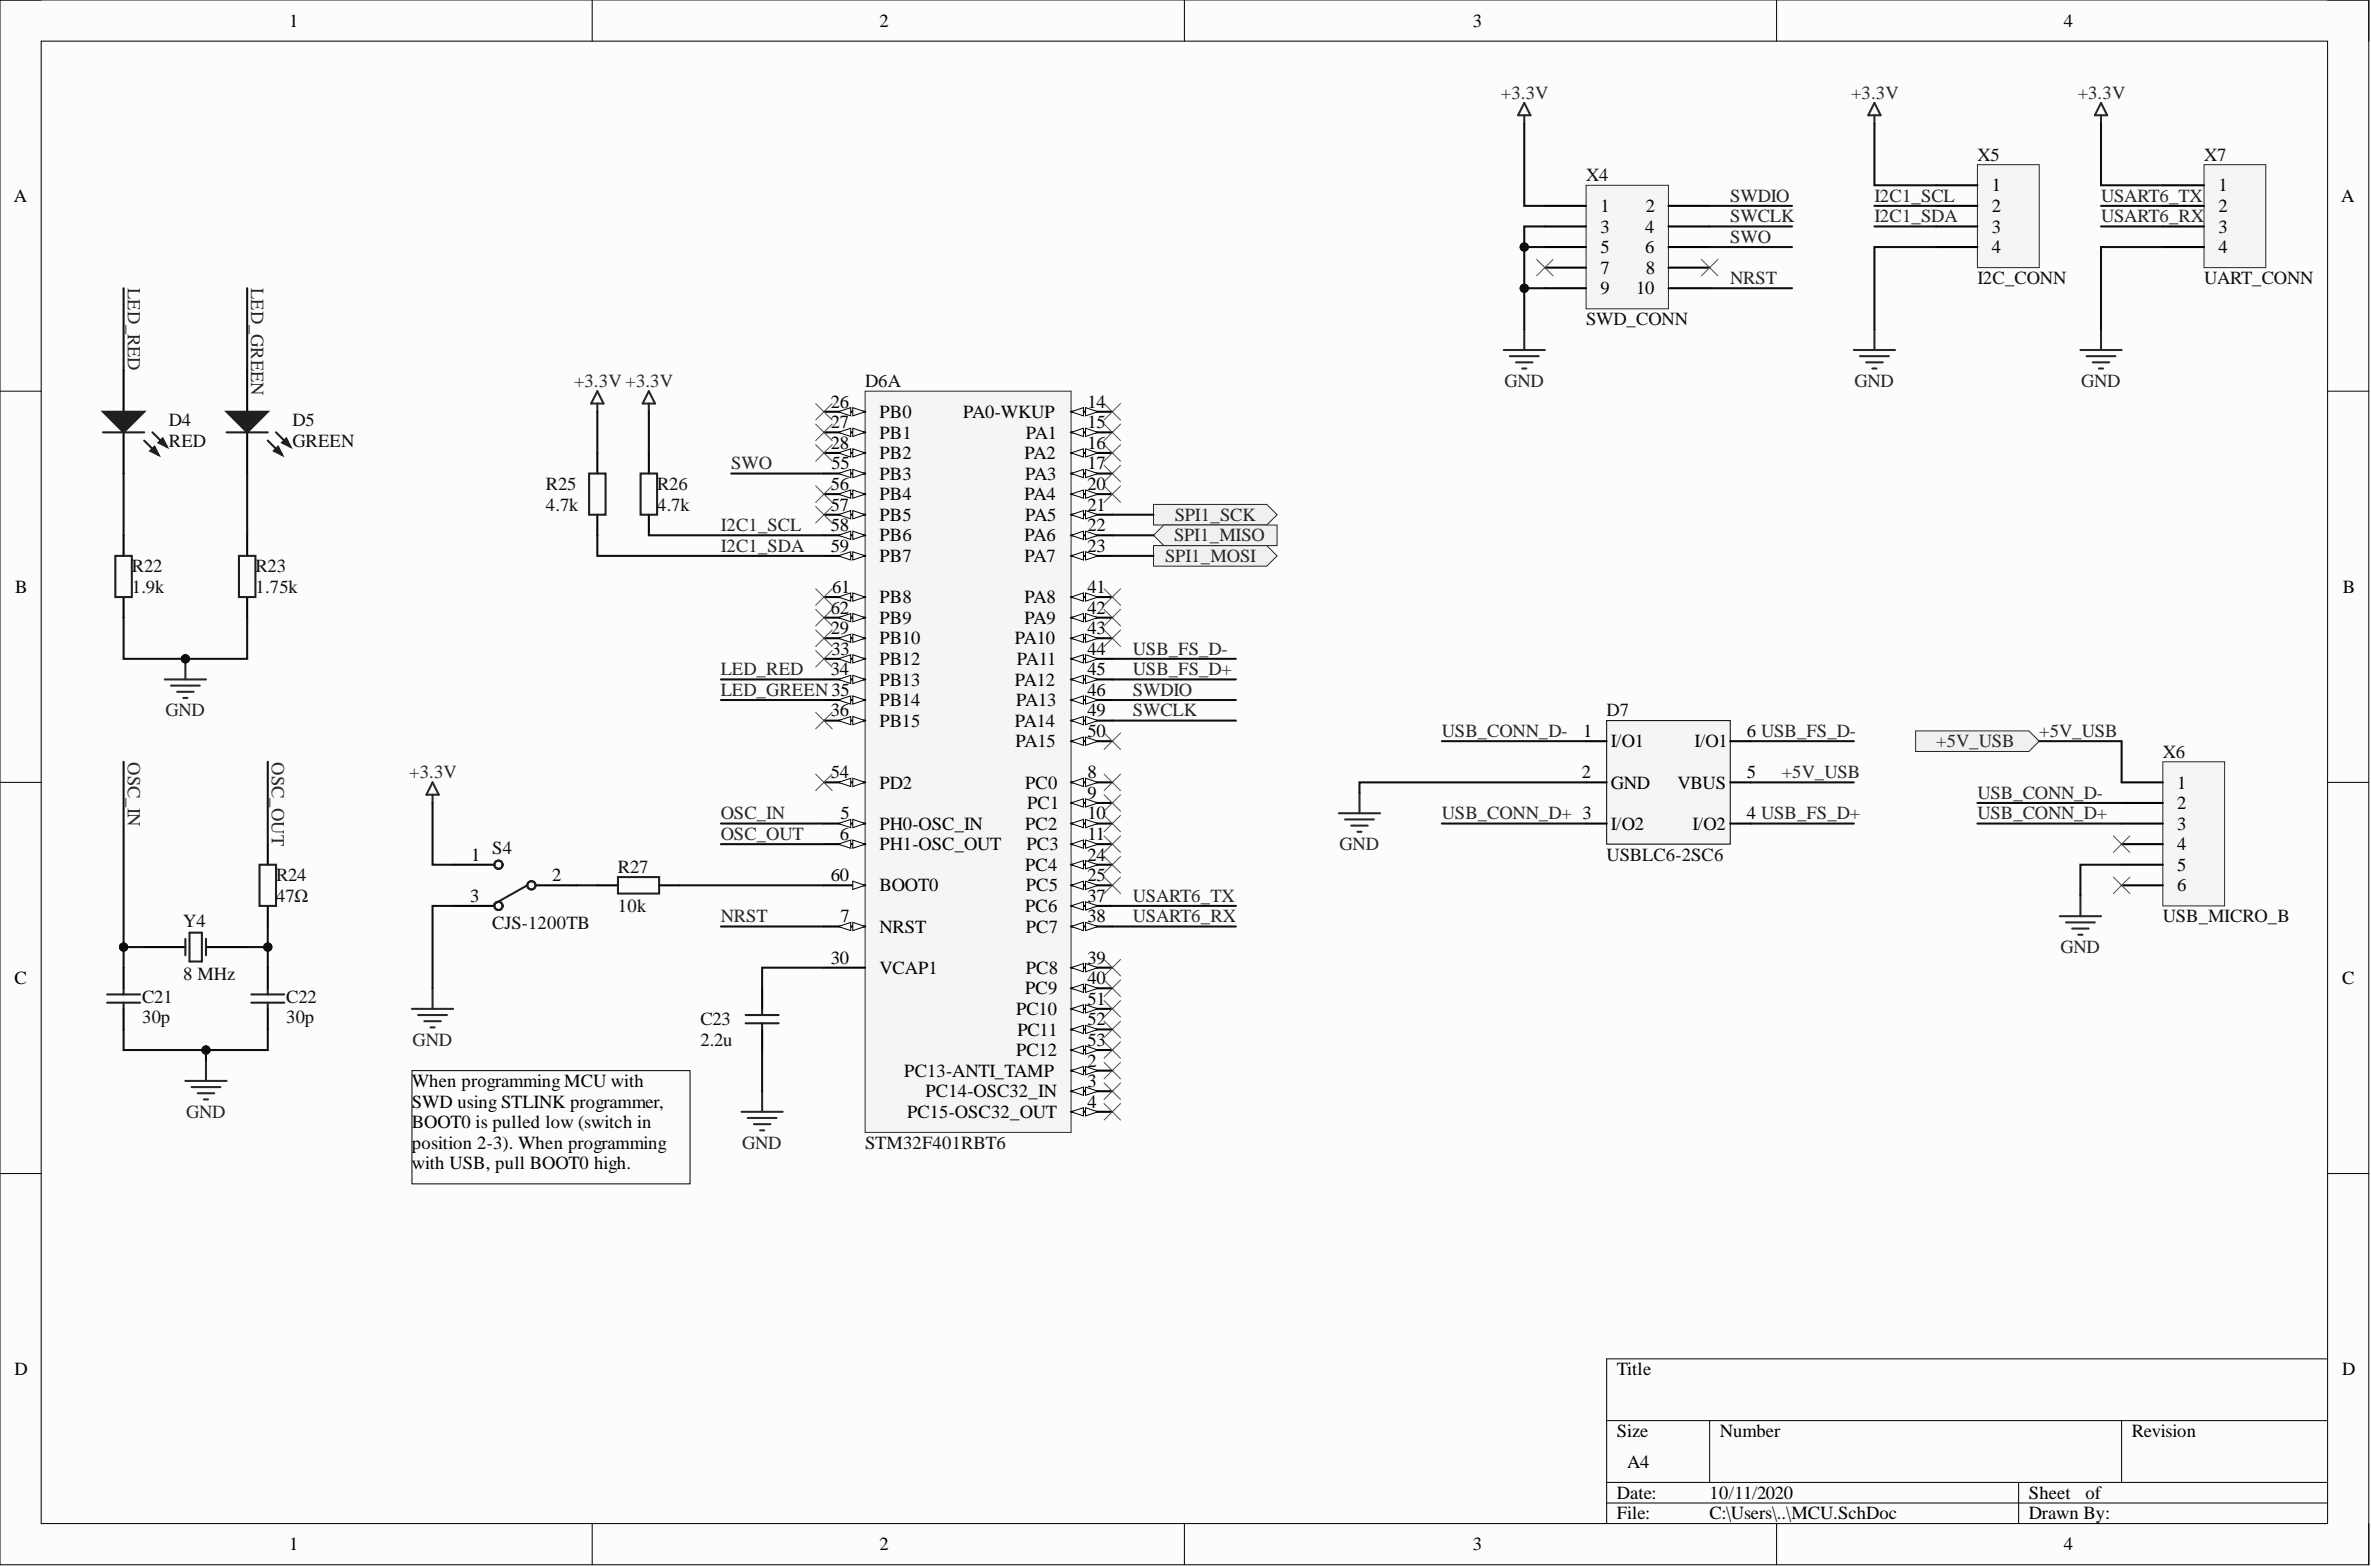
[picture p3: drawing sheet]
<svg xmlns="http://www.w3.org/2000/svg" width="292mm" height="193mm" viewBox="0 0 292 193" stroke-linecap="round" stroke-linejoin="round" font-family="sans-serif">
<defs><g id="words">
<g font-size="2.3">
<text x="35.6" y="3.3">1</text>
<text x="108.4" y="3.3">2</text>
<text x="181.4" y="3.3">3</text>
<text x="254.3" y="3.3">4</text>
<text x="245.4" y="23.6">1</text>
<text x="273.3" y="23.6">1</text>
<text x="1.7" y="24.8">A</text>
<text x="197.2" y="26.1">1</text>
<text x="197.2" y="28.6">3</text>
<text x="202.7" y="28.6">4</text>
<text x="202.8" y="26.1">2</text>
<text x="245.4" y="26.1">2</text>
<text x="245.4" y="28.6">3</text>
<text x="273.3" y="26.1">2</text>
<text x="273.3" y="28.6">3</text>
<text x="288.4" y="24.8">A</text>
<text x="197.2" y="31.2">5</text>
<text x="197.2" y="33.7">7</text>
<text x="202.7" y="31.2">6</text>
<text x="202.8" y="33.7">8</text>
<text x="245.4" y="31.2">4</text>
<text x="273.3" y="31.2">4</text>
<text x="197.2" y="36.3">9</text>
<text x="201.6" y="36.3">10</text>
<text x="102.4" y="50.2">26</text>
<text x="102.4" y="52.7">27</text>
<text x="108.4" y="51.5">PB0</text>
<text x="118.7" y="51.5">PA0-WKUP</text>
<text x="134" y="50.2">14</text>
<text x="134" y="52.7">15</text>
<text x="102.4" y="55.3">28</text>
<text x="102.4" y="57.8">55</text>
<text x="108.4" y="54">PB1</text>
<text x="108.4" y="56.5">PB2</text>
<text x="108.4" y="59.1">PB3</text>
<text x="126.2" y="56.5">PA2</text>
<text x="126.3" y="59.1">PA3</text>
<text x="126.4" y="54">PA1</text>
<text x="134" y="55.3">16</text>
<text x="134" y="57.8">17</text>
<text x="102.4" y="60.3">56</text>
<text x="102.4" y="62.9">57</text>
<text x="102.4" y="65.4">58</text>
<text x="108.4" y="61.6">PB4</text>
<text x="108.4" y="64.1">PB5</text>
<text x="126.2" y="61.6">PA4</text>
<text x="126.3" y="64.1">PA5</text>
<text x="134" y="60.3">20</text>
<text x="134" y="62.9">21</text>
<text x="134" y="65.4">22</text>
<text x="102.4" y="67.9">59</text>
<text x="108.4" y="66.7">PB6</text>
<text x="108.4" y="69.2">PB7</text>
<text x="126.2" y="66.7">PA6</text>
<text x="126.2" y="69.2">PA7</text>
<text x="134" y="67.9">23</text>
<text x="1.9" y="73">B</text>
<text x="102.4" y="75.6">62</text>
<text x="102.5" y="73">61</text>
<text x="108.4" y="74.3">PB8</text>
<text x="108.4" y="76.8">PB9</text>
<text x="126.2" y="74.3">PA8</text>
<text x="126.2" y="76.8">PA9</text>
<text x="134" y="73">41</text>
<text x="134" y="75.6">42</text>
<text x="288.6" y="73">B</text>
<text x="102.4" y="78.1">29</text>
<text x="102.4" y="83.2">34</text>
<text x="102.4" y="80.6">33</text>
<text x="108.4" y="79.4">PB10</text>
<text x="108.4" y="81.9">PB12</text>
<text x="125" y="79.4">PA10</text>
<text x="125.3" y="81.9">PA11</text>
<text x="134" y="78.1">43</text>
<text x="134" y="80.6">44</text>
<text x="134" y="83.2">45</text>
<text x="102.4" y="88.2">36</text>
<text x="108.4" y="84.4">PB13</text>
<text x="108.4" y="87">PB14</text>
<text x="108.4" y="89.5">PB15</text>
<text x="125" y="84.4">PA12</text>
<text x="125" y="89.5">PA14</text>
<text x="125.2" y="87">PA13</text>
<text x="134" y="85.7">46</text>
<text x="134" y="88.2">49</text>
<text x="102.4" y="95.8">54</text>
<text x="125.1" y="92">PA15</text>
<text x="134" y="90.8">50</text>
<text x="134" y="95.8">8</text>
<text x="194.9" y="95.8">2</text>
<text x="195.1" y="90.8">1</text>
<text x="198.4" y="92">I/O1</text>
<text x="208.8" y="92">I/O1</text>
<text x="215.2" y="95.8">5</text>
<text x="215.2" y="90.8">6 USB_FS_D-</text>
<text x="103.5" y="100.9">5</text>
<text x="108.4" y="97.1">PD2</text>
<text x="126.3" y="97.1">PC0</text>
<text x="126.5" y="99.6">PC1</text>
<text x="134" y="98.4">9</text>
<text x="134" y="100.9">10</text>
<text x="198.4" y="97.1">GND</text>
<text x="206.6" y="97.1">VBUS</text>
<text x="215.2" y="100.9">4 USB_FS_D+</text>
<text x="268.2" y="97.1">1</text>
<text x="268.2" y="99.6">2</text>
<text x="58" y="106">1</text>
<text x="103.5" y="103.4">6</text>
<text x="108.4" y="102.2">PH0-OSC_IN</text>
<text x="108.4" y="104.7">PH1-OSC_OUT</text>
<text x="126.3" y="102.2">PC2</text>
<text x="126.3" y="107.2">PC4</text>
<text x="126.5" y="104.7">PC3</text>
<text x="134" y="103.4">11</text>
<text x="134" y="106">24</text>
<text x="198.4" y="102.2">I/O2</text>
<text x="208.5" y="102.2">I/O2</text>
<text x="268.2" y="102.2">3</text>
<text x="268.2" y="104.7">4</text>
<text x="268.2" y="107.2">5</text>
<text x="57.9" y="111.1">3</text>
<text x="68" y="108.5">2</text>
<text x="102.4" y="108.5">60</text>
<text x="103.5" y="113.6">7</text>
<text x="108.4" y="109.8">BOOT0</text>
<text x="126.3" y="112.3">PC6</text>
<text x="126.4" y="109.8">PC5</text>
<text x="134" y="108.5">25</text>
<text x="134" y="111.1">37</text>
<text x="134" y="113.6">38</text>
<text x="268.2" y="109.8">6</text>
<text x="102.4" y="118.7">30</text>
<text x="108.4" y="114.9">NRST</text>
<text x="108.4" y="119.9">VCAP1</text>
<text x="126.4" y="114.9">PC7</text>
<text x="126.4" y="119.9">PC8</text>
<text x="134" y="118.7">39</text>
<text x="1.8" y="121.2">C</text>
<text x="125.2" y="125">PC10</text>
<text x="126.3" y="122.5">PC9</text>
<text x="134" y="121.2">40</text>
<text x="134" y="123.7">51</text>
<text x="288.5" y="121.2">C</text>
<text x="125.2" y="130.1">PC12</text>
<text x="125.4" y="127.5">PC11</text>
<text x="134" y="131.3">2</text>
<text x="134" y="126.3">52</text>
<text x="134" y="128.8">53</text>
<text x="50.8" y="133.9">When programming MCU with</text>
<text x="50.8" y="136.4">SWD using STLINK programmer,</text>
<text x="111.4" y="132.6">PC13-ANTI_TAMP</text>
<text x="111.7" y="137.7">PC15-OSC32_OUT</text>
<text x="114" y="135.1">PC14-OSC32_IN</text>
<text x="134" y="133.9">3</text>
<text x="134" y="136.4">4</text>
<text x="50.8" y="138.9">BOOT0 is pulled low (switch in</text>
<text x="50.8" y="141.5">position 2-3). When programming</text>
<text x="50.8" y="144">with USB, pull BOOT0 high.</text>
<text x="1.8" y="169.4">D</text>
<text x="199.2" y="169.4">Title</text>
<text x="288.5" y="169.4">D</text>
<text x="199.2" y="177">Size</text>
<text x="211.9" y="177">Number</text>
<text x="262.6" y="177">Revision</text>
<text x="199.2" y="184.6">Date:</text>
<text x="200.5" y="180.8">A4</text>
<text x="210.6" y="184.6">10/11/2020</text>
<text x="250" y="184.6">Sheet</text>
<text x="256.9" y="184.6">of</text>
<text x="35.6" y="190.9">1</text>
<text x="108.4" y="190.9">2</text>
<text x="181.4" y="190.9">3</text>
<text x="199.2" y="187.1">File:</text>
<text x="210.6" y="187.1">C:\Users\..\MCU.SchDoc</text>
<text x="250" y="187.1">Drawn By:</text>
<text x="254.3" y="190.9">4</text>
</g>
<g font-size="2.3" fill="#262626">
<text x="184.9" y="12.2">+3.3V</text>
<text x="228" y="12.2">+3.3V</text>
<text x="256" y="12.2">+3.3V</text>
<text x="213.2" y="24.8">SWDIO</text>
<text x="213.2" y="27.4">SWCLK</text>
<text x="213.2" y="29.9">SWO</text>
<text x="230.9" y="24.8">I2C1_SCL</text>
<text x="230.9" y="27.4">I2C1_SDA</text>
<text x="258.8" y="27.4">USART6_RX</text>
<text x="258.8" y="24.8">USART6_TX</text>
<text x="15.7" y="35.5" transform="rotate(90 15.7 35.5)">LED_RED</text>
<text x="31" y="35.5" transform="rotate(90 31 35.5)">LED_GREEN</text>
<text x="213.2" y="35">NRST</text>
<text x="70.7" y="47.7">+3.3V +3.3V</text>
<text x="185.3" y="47.7">GND</text>
<text x="228.5" y="47.7">GND</text>
<text x="256.4" y="47.7">GND</text>
<text x="90.1" y="57.8">SWO</text>
<text x="88.8" y="65.4">I2C1_SCL</text>
<text x="144.7" y="64.1">SPI1_SCK</text>
<text x="88.8" y="67.9">I2C1_SDA</text>
<text x="143.5" y="69.2">SPI1_MOSI</text>
<text x="144.6" y="66.7">SPI1_MISO</text>
<text x="88.8" y="83.2">LED_RED</text>
<text x="139.6" y="80.6">USB_FS_D-</text>
<text x="139.6" y="83.2">USB_FS_D+</text>
<text x="20.4" y="88.2">GND</text>
<text x="88.8" y="85.7">LED_GREEN35</text>
<text x="139.6" y="85.7">SWDIO</text>
<text x="139.6" y="88.2">SWCLK</text>
<text x="15.7" y="93.8" transform="rotate(90 15.7 93.8)">OSC_IN</text>
<text x="33.5" y="93.8" transform="rotate(90 33.5 93.8)">OSC_OUT</text>
<text x="50.4" y="95.8">+3.3V</text>
<text x="177.6" y="90.8">USB_CONN_D-</text>
<text x="219.5" y="95.8">+5V_USB</text>
<text x="238.5" y="92">+5V_USB</text>
<text x="251.2" y="90.8">+5V_USB</text>
<text x="88.8" y="100.9">OSC_IN</text>
<text x="177.6" y="100.9">USB_CONN_D+ 3</text>
<text x="243.6" y="100.9">USB_CONN_D+</text>
<text x="243.6" y="98.4">USB_CONN_D-</text>
<text x="88.8" y="103.4">OSC_OUT</text>
<text x="165" y="104.7">GND</text>
<text x="88.8" y="113.6">NRST</text>
<text x="139.6" y="111.1">USART6_TX</text>
<text x="139.6" y="113.6">USART6_RX</text>
<text x="253.8" y="117.4">GND</text>
<text x="50.8" y="128.8">GND</text>
<text x="22.9" y="137.7">GND</text>
<text x="91.4" y="141.5">GND</text>
</g>
<g font-size="2.3" fill="#0e0e0e">
<text x="195.4" y="22.3">X4</text>
<text x="243.6" y="19.8">X5</text>
<text x="271.5" y="19.8">X7</text>
<text x="243.6" y="35">I2C_CONN</text>
<text x="271.5" y="35">UART_CONN</text>
<text x="195.4" y="40.1">SWD_CONN</text>
<text x="106.6" y="47.7">D6A</text>
<text x="20.8" y="52.5">D4</text>
<text x="36" y="52.5">D5</text>
<text x="20.8" y="55">RED</text>
<text x="36" y="55">GREEN</text>
<text x="67.2" y="60.3">R25</text>
<text x="67.2" y="62.9">4.7k</text>
<text x="81" y="60.3">R26</text>
<text x="81" y="62.9">4.7k</text>
<text x="16.2" y="70.5">R22</text>
<text x="31.5" y="70.5">R23</text>
<text x="16.2" y="73">1.9k</text>
<text x="31.5" y="73">1.75k</text>
<text x="197.9" y="88.2">D7</text>
<text x="266.5" y="93.3">X6</text>
<text x="60.6" y="105.2">S4</text>
<text x="76.1" y="107.5">R27</text>
<text x="197.9" y="106">USBLC6-2SC6</text>
<text x="34" y="108.5">R24</text>
<text x="34" y="111.1">47Ω</text>
<text x="76.1" y="112.3">10k</text>
<text x="266.5" y="113.6">USB_MICRO_B</text>
<text x="22.6" y="114.1">Y4</text>
<text x="60.6" y="114.3">CJS-1200TB</text>
<text x="17.5" y="123.5">C21</text>
<text x="22.6" y="120.7">8 MHz</text>
<text x="35.3" y="123.5">C22</text>
<text x="17.5" y="126">30p</text>
<text x="35.3" y="126">30p</text>
<text x="86.3" y="126.3">C23</text>
<text x="86.3" y="128.8">2.2u</text>
<text x="106.6" y="141.5">STM32F401RBT6</text>
</g>
</g></defs>
<path d="M0 0h291.8v192.7h-291.8z" fill-rule="evenodd" fill="#fcfcfc"/>
<path d="M0 0h291.8v192.7h-291.8z" fill="none" stroke="#000" stroke-width=".12"/>
<path d="M5.1 5.1h281.7v182.5h-281.7z" fill-rule="evenodd" fill="#fcfcfc"/>
<g fill="none" stroke="#000" stroke-width=".12">
<path d="M0 0h5.1M73 0v5.1M145.9 0v5.1M218.9 0v5.1M286.8 0h5v5.1M5.1 5.1h281.7v182.5h-281.7zM0 48.2h5.1M286.8 48.2h5M0 96.3h5.1M286.8 96.3h5M0 144.5h5.1M286.8 144.5h5"/>
<path d="M197.9 174.9h88.9M210.6 174.9v7.7M261.4 174.9v7.7M286.8 167.3h-88.9v20.3M73 187.6v5.1M145.9 187.6v5.1M197.9 182.6h88.9M197.9 185.1h88.9M218.9 187.6v5.1M248.7 182.6v5M291.8 187.6v5.1"/>
</g>
<path d="M106.6 48.2h25.4v91.2h-25.4z" fill-rule="evenodd" fill="#f5f5f5"/>
<path d="M106.6 48.2h25.4v91.2h-25.4z" fill="none" stroke="#262626" stroke-width=".12"/>
<path d="M132 50.7h5" fill="none" stroke="#000" stroke-width=".25"/>
<path d="M132 50.7l1.5-.5v1z" fill="#fbfbfb"/>
<path d="M132 50.7l1.5-.5v1z" fill="none" stroke="#000" stroke-width=".12"/>
<path d="M133.7 50.2l1.6 .5-1.6 .5z" fill="#fbfbfb"/>
<path d="M133.7 50.2l1.6 .5-1.6 .5z" fill="none" stroke="#000" stroke-width=".12"/>
<path d="M132 53.2h5" fill="none" stroke="#000" stroke-width=".25"/>
<path d="M132 53.2l1.5-.5v1z" fill="#fbfbfb"/>
<path d="M132 53.2l1.5-.5v1z" fill="none" stroke="#000" stroke-width=".12"/>
<path d="M133.7 52.7l1.6 .5-1.6 .5z" fill="#fbfbfb"/>
<path d="M133.7 52.7l1.6 .5-1.6 .5z" fill="none" stroke="#000" stroke-width=".12"/>
<path d="M132 55.8h5" fill="none" stroke="#000" stroke-width=".25"/>
<path d="M132 55.8l1.5-.5v1z" fill="#fbfbfb"/>
<path d="M132 55.8l1.5-.5v1z" fill="none" stroke="#000" stroke-width=".12"/>
<path d="M133.7 55.3l1.6 .5-1.6 .5z" fill="#fbfbfb"/>
<path d="M133.7 55.3l1.6 .5-1.6 .5z" fill="none" stroke="#000" stroke-width=".12"/>
<path d="M132 58.3h5" fill="none" stroke="#000" stroke-width=".25"/>
<path d="M132 58.3l1.5-.5v1z" fill="#fbfbfb"/>
<path d="M132 58.3l1.5-.5v1z" fill="none" stroke="#000" stroke-width=".12"/>
<path d="M133.7 57.8l1.6 .5-1.6 .5z" fill="#fbfbfb"/>
<path d="M133.7 57.8l1.6 .5-1.6 .5z" fill="none" stroke="#000" stroke-width=".12"/>
<path d="M132 60.8h5" fill="none" stroke="#000" stroke-width=".25"/>
<path d="M132 60.8l1.5-.5v1.1z" fill="#fbfbfb"/>
<path d="M132 60.8l1.5-.5v1.1z" fill="none" stroke="#000" stroke-width=".12"/>
<path d="M133.7 60.3l1.6 .5-1.6 .6z" fill="#fbfbfb"/>
<path d="M133.7 60.3l1.6 .5-1.6 .6z" fill="none" stroke="#000" stroke-width=".12"/>
<path d="M132 63.4h5" fill="none" stroke="#000" stroke-width=".25"/>
<path d="M132 63.4l1.5-.5v1z" fill="#fbfbfb"/>
<path d="M132 63.4l1.5-.5v1z" fill="none" stroke="#000" stroke-width=".12"/>
<path d="M133.7 62.9l1.6 .5-1.6 .5z" fill="#fbfbfb"/>
<path d="M133.7 62.9l1.6 .5-1.6 .5z" fill="none" stroke="#000" stroke-width=".12"/>
<path d="M132 65.9h5" fill="none" stroke="#000" stroke-width=".25"/>
<path d="M132 65.9l1.5-.5v1z" fill="#fbfbfb"/>
<path d="M132 65.9l1.5-.5v1z" fill="none" stroke="#000" stroke-width=".12"/>
<path d="M133.7 65.4l1.6 .5-1.6 .5z" fill="#fbfbfb"/>
<path d="M133.7 65.4l1.6 .5-1.6 .5z" fill="none" stroke="#000" stroke-width=".12"/>
<path d="M132 68.5h5" fill="none" stroke="#000" stroke-width=".25"/>
<path d="M132 68.5l1.5-.6v1.1z" fill="#fbfbfb"/>
<path d="M132 68.5l1.5-.6v1.1z" fill="none" stroke="#000" stroke-width=".12"/>
<path d="M133.7 67.9l1.6 .6-1.6 .5z" fill="#fbfbfb"/>
<path d="M133.7 67.9l1.6 .6-1.6 .5z" fill="none" stroke="#000" stroke-width=".12"/>
<path d="M101.5 50.7h5.1" fill="none" stroke="#000" stroke-width=".25"/>
<path d="M105.1 50.2l1.5 .5-1.5 .5z" fill="#fbfbfb"/>
<path d="M105.1 50.2l1.5 .5-1.5 .5z" fill="none" stroke="#000" stroke-width=".12"/>
<path d="M103.3 50.7l1.5-.5v1z" fill="#fbfbfb"/>
<path d="M103.3 50.7l1.5-.5v1z" fill="none" stroke="#000" stroke-width=".12"/>
<path d="M101.5 53.2h5.1" fill="none" stroke="#000" stroke-width=".25"/>
<path d="M105.1 52.7l1.5 .5-1.5 .5z" fill="#fbfbfb"/>
<path d="M105.1 52.7l1.5 .5-1.5 .5z" fill="none" stroke="#000" stroke-width=".12"/>
<path d="M103.3 53.2l1.5-.5v1z" fill="#fbfbfb"/>
<path d="M103.3 53.2l1.5-.5v1z" fill="none" stroke="#000" stroke-width=".12"/>
<path d="M101.5 55.8h5.1" fill="none" stroke="#000" stroke-width=".25"/>
<path d="M105.1 55.3l1.5 .5-1.5 .5z" fill="#fbfbfb"/>
<path d="M105.1 55.3l1.5 .5-1.5 .5z" fill="none" stroke="#000" stroke-width=".12"/>
<path d="M103.3 55.8l1.5-.5v1z" fill="#fbfbfb"/>
<path d="M103.3 55.8l1.5-.5v1z" fill="none" stroke="#000" stroke-width=".12"/>
<path d="M101.5 78.6h5.1" fill="none" stroke="#000" stroke-width=".25"/>
<path d="M105.1 78.1l1.5 .5-1.5 .5z" fill="#fbfbfb"/>
<path d="M105.1 78.1l1.5 .5-1.5 .5z" fill="none" stroke="#000" stroke-width=".12"/>
<path d="M103.3 78.6l1.5-.5v1z" fill="#fbfbfb"/>
<path d="M103.3 78.6l1.5-.5v1z" fill="none" stroke="#000" stroke-width=".12"/>
<path d="M101.5 81.1h5.1" fill="none" stroke="#000" stroke-width=".25"/>
<path d="M105.1 80.6l1.5 .5-1.5 .5z" fill="#fbfbfb"/>
<path d="M105.1 80.6l1.5 .5-1.5 .5z" fill="none" stroke="#000" stroke-width=".12"/>
<path d="M103.3 81.1l1.5-.5v1z" fill="#fbfbfb"/>
<path d="M103.3 81.1l1.5-.5v1z" fill="none" stroke="#000" stroke-width=".12"/>
<path d="M101.5 83.7h5.1" fill="none" stroke="#000" stroke-width=".25"/>
<path d="M105.1 83.2l1.5 .5-1.5 .5z" fill="#fbfbfb"/>
<path d="M105.1 83.2l1.5 .5-1.5 .5z" fill="none" stroke="#000" stroke-width=".12"/>
<path d="M103.3 83.7l1.5-.5v1z" fill="#fbfbfb"/>
<path d="M103.3 83.7l1.5-.5v1z" fill="none" stroke="#000" stroke-width=".12"/>
<path d="M101.5 86.2h5.1" fill="none" stroke="#000" stroke-width=".25"/>
<path d="M105.1 85.7l1.5 .5-1.5 .5z" fill="#fbfbfb"/>
<path d="M105.1 85.7l1.5 .5-1.5 .5z" fill="none" stroke="#000" stroke-width=".12"/>
<path d="M103.3 86.2l1.5-.5v1z" fill="#fbfbfb"/>
<path d="M103.3 86.2l1.5-.5v1z" fill="none" stroke="#000" stroke-width=".12"/>
<path d="M101.5 88.7h5.1" fill="none" stroke="#000" stroke-width=".25"/>
<path d="M105.1 88.2l1.5 .5-1.5 .5z" fill="#fbfbfb"/>
<path d="M105.1 88.2l1.5 .5-1.5 .5z" fill="none" stroke="#000" stroke-width=".12"/>
<path d="M103.3 88.7l1.5-.5v1z" fill="#fbfbfb"/>
<path d="M103.3 88.7l1.5-.5v1z" fill="none" stroke="#000" stroke-width=".12"/>
<path d="M132 73.5h5" fill="none" stroke="#000" stroke-width=".25"/>
<path d="M132 73.5l1.5-.5v1z" fill="#fbfbfb"/>
<path d="M132 73.5l1.5-.5v1z" fill="none" stroke="#000" stroke-width=".12"/>
<path d="M133.7 73l1.6 .5-1.6 .5z" fill="#fbfbfb"/>
<path d="M133.7 73l1.6 .5-1.6 .5z" fill="none" stroke="#000" stroke-width=".12"/>
<path d="M132 76.1h5" fill="none" stroke="#000" stroke-width=".25"/>
<path d="M132 76.1l1.5-.5v1z" fill="#fbfbfb"/>
<path d="M132 76.1l1.5-.5v1z" fill="none" stroke="#000" stroke-width=".12"/>
<path d="M133.7 75.6l1.6 .5-1.6 .5z" fill="#fbfbfb"/>
<path d="M133.7 75.6l1.6 .5-1.6 .5z" fill="none" stroke="#000" stroke-width=".12"/>
<path d="M132 78.6h5" fill="none" stroke="#000" stroke-width=".25"/>
<path d="M132 78.6l1.5-.5v1z" fill="#fbfbfb"/>
<path d="M132 78.6l1.5-.5v1z" fill="none" stroke="#000" stroke-width=".12"/>
<path d="M133.7 78.1l1.6 .5-1.6 .5z" fill="#fbfbfb"/>
<path d="M133.7 78.1l1.6 .5-1.6 .5z" fill="none" stroke="#000" stroke-width=".12"/>
<path d="M132 81.1h5" fill="none" stroke="#000" stroke-width=".25"/>
<path d="M132 81.1l1.5-.5v1z" fill="#fbfbfb"/>
<path d="M132 81.1l1.5-.5v1z" fill="none" stroke="#000" stroke-width=".12"/>
<path d="M133.7 80.6l1.6 .5-1.6 .5z" fill="#fbfbfb"/>
<path d="M133.7 80.6l1.6 .5-1.6 .5z" fill="none" stroke="#000" stroke-width=".12"/>
<path d="M132 83.7h5" fill="none" stroke="#000" stroke-width=".25"/>
<path d="M132 83.7l1.5-.5v1z" fill="#fbfbfb"/>
<path d="M132 83.7l1.5-.5v1z" fill="none" stroke="#000" stroke-width=".12"/>
<path d="M133.7 83.2l1.6 .5-1.6 .5z" fill="#fbfbfb"/>
<path d="M133.7 83.2l1.6 .5-1.6 .5z" fill="none" stroke="#000" stroke-width=".12"/>
<path d="M132 86.2h5" fill="none" stroke="#000" stroke-width=".25"/>
<path d="M132 86.2l1.5-.5v1z" fill="#fbfbfb"/>
<path d="M132 86.2l1.5-.5v1z" fill="none" stroke="#000" stroke-width=".12"/>
<path d="M133.7 85.7l1.6 .5-1.6 .5z" fill="#fbfbfb"/>
<path d="M133.7 85.7l1.6 .5-1.6 .5z" fill="none" stroke="#000" stroke-width=".12"/>
<path d="M132 88.7h5" fill="none" stroke="#000" stroke-width=".25"/>
<path d="M132 88.7l1.5-.5v1z" fill="#fbfbfb"/>
<path d="M132 88.7l1.5-.5v1z" fill="none" stroke="#000" stroke-width=".12"/>
<path d="M133.7 88.2l1.6 .5-1.6 .5z" fill="#fbfbfb"/>
<path d="M133.7 88.2l1.6 .5-1.6 .5z" fill="none" stroke="#000" stroke-width=".12"/>
<path d="M132 91.3h5" fill="none" stroke="#000" stroke-width=".25"/>
<path d="M132 91.3l1.5-.5v1z" fill="#fbfbfb"/>
<path d="M132 91.3l1.5-.5v1z" fill="none" stroke="#000" stroke-width=".12"/>
<path d="M133.7 90.8l1.6 .5-1.6 .5z" fill="#fbfbfb"/>
<path d="M133.7 90.8l1.6 .5-1.6 .5z" fill="none" stroke="#000" stroke-width=".12"/>
<path d="M101.5 58.3h5.1" fill="none" stroke="#000" stroke-width=".25"/>
<path d="M105.1 57.8l1.5 .5-1.5 .5z" fill="#fbfbfb"/>
<path d="M105.1 57.8l1.5 .5-1.5 .5z" fill="none" stroke="#000" stroke-width=".12"/>
<path d="M103.3 58.3l1.5-.5v1z" fill="#fbfbfb"/>
<path d="M103.3 58.3l1.5-.5v1z" fill="none" stroke="#000" stroke-width=".12"/>
<path d="M101.5 60.8h5.1" fill="none" stroke="#000" stroke-width=".25"/>
<path d="M105.1 60.3l1.5 .5-1.5 .6z" fill="#fbfbfb"/>
<path d="M105.1 60.3l1.5 .5-1.5 .6z" fill="none" stroke="#000" stroke-width=".12"/>
<path d="M103.3 60.8l1.5-.5v1.1z" fill="#fbfbfb"/>
<path d="M103.3 60.8l1.5-.5v1.1z" fill="none" stroke="#000" stroke-width=".12"/>
<path d="M101.5 63.4h5.1" fill="none" stroke="#000" stroke-width=".25"/>
<path d="M105.1 62.9l1.5 .5-1.5 .5z" fill="#fbfbfb"/>
<path d="M105.1 62.9l1.5 .5-1.5 .5z" fill="none" stroke="#000" stroke-width=".12"/>
<path d="M103.3 63.4l1.5-.5v1z" fill="#fbfbfb"/>
<path d="M103.3 63.4l1.5-.5v1z" fill="none" stroke="#000" stroke-width=".12"/>
<path d="M101.5 65.9h5.1" fill="none" stroke="#000" stroke-width=".25"/>
<path d="M105.1 65.4l1.5 .5-1.5 .5z" fill="#fbfbfb"/>
<path d="M105.1 65.4l1.5 .5-1.5 .5z" fill="none" stroke="#000" stroke-width=".12"/>
<path d="M103.3 65.9l1.5-.5v1z" fill="#fbfbfb"/>
<path d="M103.3 65.9l1.5-.5v1z" fill="none" stroke="#000" stroke-width=".12"/>
<path d="M101.5 68.5h5.1" fill="none" stroke="#000" stroke-width=".25"/>
<path d="M105.1 67.9l1.5 .6-1.5 .5z" fill="#fbfbfb"/>
<path d="M105.1 67.9l1.5 .6-1.5 .5z" fill="none" stroke="#000" stroke-width=".12"/>
<path d="M103.3 68.5l1.5-.6v1.1z" fill="#fbfbfb"/>
<path d="M103.3 68.5l1.5-.6v1.1z" fill="none" stroke="#000" stroke-width=".12"/>
<path d="M101.5 73.5h5.1" fill="none" stroke="#000" stroke-width=".25"/>
<path d="M105.1 73l1.5 .5-1.5 .5z" fill="#fbfbfb"/>
<path d="M105.1 73l1.5 .5-1.5 .5z" fill="none" stroke="#000" stroke-width=".12"/>
<path d="M103.3 73.5l1.5-.5v1z" fill="#fbfbfb"/>
<path d="M103.3 73.5l1.5-.5v1z" fill="none" stroke="#000" stroke-width=".12"/>
<path d="M101.5 76.1h5.1" fill="none" stroke="#000" stroke-width=".25"/>
<path d="M105.1 75.6l1.5 .5-1.5 .5z" fill="#fbfbfb"/>
<path d="M105.1 75.6l1.5 .5-1.5 .5z" fill="none" stroke="#000" stroke-width=".12"/>
<path d="M103.3 76.1l1.5-.5v1z" fill="#fbfbfb"/>
<path d="M103.3 76.1l1.5-.5v1z" fill="none" stroke="#000" stroke-width=".12"/>
<path d="M132 131.8h5" fill="none" stroke="#000" stroke-width=".25"/>
<path d="M132 131.8l1.5-.5v1.1z" fill="#fbfbfb"/>
<path d="M132 131.8l1.5-.5v1.1z" fill="none" stroke="#000" stroke-width=".12"/>
<path d="M133.7 131.3l1.6 .5-1.6 .6z" fill="#fbfbfb"/>
<path d="M133.7 131.3l1.6 .5-1.6 .6z" fill="none" stroke="#000" stroke-width=".12"/>
<path d="M132 134.4h5" fill="none" stroke="#000" stroke-width=".25"/>
<path d="M132 134.4l1.5-.5v1z" fill="#fbfbfb"/>
<path d="M132 134.4l1.5-.5v1z" fill="none" stroke="#000" stroke-width=".12"/>
<path d="M133.7 133.9l1.6 .5-1.6 .5z" fill="#fbfbfb"/>
<path d="M133.7 133.9l1.6 .5-1.6 .5z" fill="none" stroke="#000" stroke-width=".12"/>
<path d="M132 136.9h5" fill="none" stroke="#000" stroke-width=".25"/>
<path d="M132 136.9l1.5-.5v1z" fill="#fbfbfb"/>
<path d="M132 136.9l1.5-.5v1z" fill="none" stroke="#000" stroke-width=".12"/>
<path d="M133.7 136.4l1.6 .5-1.6 .5z" fill="#fbfbfb"/>
<path d="M133.7 136.4l1.6 .5-1.6 .5z" fill="none" stroke="#000" stroke-width=".12"/>
<path d="M132 96.3h5" fill="none" stroke="#000" stroke-width=".25"/>
<path d="M132 96.3l1.5-.5v1.1z" fill="#fbfbfb"/>
<path d="M132 96.3l1.5-.5v1.1z" fill="none" stroke="#000" stroke-width=".12"/>
<path d="M133.7 95.8l1.6 .5-1.6 .6z" fill="#fbfbfb"/>
<path d="M133.7 95.8l1.6 .5-1.6 .6z" fill="none" stroke="#000" stroke-width=".12"/>
<path d="M132 98.9h5" fill="none" stroke="#000" stroke-width=".25"/>
<path d="M132 98.9l1.5-.5v1z" fill="#fbfbfb"/>
<path d="M132 98.9l1.5-.5v1z" fill="none" stroke="#000" stroke-width=".12"/>
<path d="M133.7 98.4l1.6 .5-1.6 .5z" fill="#fbfbfb"/>
<path d="M133.7 98.4l1.6 .5-1.6 .5z" fill="none" stroke="#000" stroke-width=".12"/>
<path d="M132 101.4h5" fill="none" stroke="#000" stroke-width=".25"/>
<path d="M132 101.4l1.5-.5v1z" fill="#fbfbfb"/>
<path d="M132 101.4l1.5-.5v1z" fill="none" stroke="#000" stroke-width=".12"/>
<path d="M133.7 100.9l1.6 .5-1.6 .5z" fill="#fbfbfb"/>
<path d="M133.7 100.9l1.6 .5-1.6 .5z" fill="none" stroke="#000" stroke-width=".12"/>
<path d="M132 104h5" fill="none" stroke="#000" stroke-width=".25"/>
<path d="M132 104l1.5-.6v1.1z" fill="#fbfbfb"/>
<path d="M132 104l1.5-.6v1.1z" fill="none" stroke="#000" stroke-width=".12"/>
<path d="M133.7 103.4l1.6 .6-1.6 .5z" fill="#fbfbfb"/>
<path d="M133.7 103.4l1.6 .6-1.6 .5z" fill="none" stroke="#000" stroke-width=".12"/>
<path d="M132 106.5h5" fill="none" stroke="#000" stroke-width=".25"/>
<path d="M132 106.5l1.5-.5v1z" fill="#fbfbfb"/>
<path d="M132 106.5l1.5-.5v1z" fill="none" stroke="#000" stroke-width=".12"/>
<path d="M133.7 106l1.6 .5-1.6 .5z" fill="#fbfbfb"/>
<path d="M133.7 106l1.6 .5-1.6 .5z" fill="none" stroke="#000" stroke-width=".12"/>
<path d="M132 109h5" fill="none" stroke="#000" stroke-width=".25"/>
<path d="M132 109l1.5-.5v1z" fill="#fbfbfb"/>
<path d="M132 109l1.5-.5v1z" fill="none" stroke="#000" stroke-width=".12"/>
<path d="M133.7 108.5l1.6 .5-1.6 .5z" fill="#fbfbfb"/>
<path d="M133.7 108.5l1.6 .5-1.6 .5z" fill="none" stroke="#000" stroke-width=".12"/>
<path d="M132 111.6h5" fill="none" stroke="#000" stroke-width=".25"/>
<path d="M132 111.6l1.5-.5v1z" fill="#fbfbfb"/>
<path d="M132 111.6l1.5-.5v1z" fill="none" stroke="#000" stroke-width=".12"/>
<path d="M133.7 111.1l1.6 .5-1.6 .5z" fill="#fbfbfb"/>
<path d="M133.7 111.1l1.6 .5-1.6 .5z" fill="none" stroke="#000" stroke-width=".12"/>
<path d="M132 114.1h5" fill="none" stroke="#000" stroke-width=".25"/>
<path d="M132 114.1l1.5-.5v1z" fill="#fbfbfb"/>
<path d="M132 114.1l1.5-.5v1z" fill="none" stroke="#000" stroke-width=".12"/>
<path d="M133.7 113.6l1.6 .5-1.6 .5z" fill="#fbfbfb"/>
<path d="M133.7 113.6l1.6 .5-1.6 .5z" fill="none" stroke="#000" stroke-width=".12"/>
<path d="M132 119.2h5" fill="none" stroke="#000" stroke-width=".25"/>
<path d="M132 119.2l1.5-.5v1z" fill="#fbfbfb"/>
<path d="M132 119.2l1.5-.5v1z" fill="none" stroke="#000" stroke-width=".12"/>
<path d="M133.7 118.7l1.6 .5-1.6 .5z" fill="#fbfbfb"/>
<path d="M133.7 118.7l1.6 .5-1.6 .5z" fill="none" stroke="#000" stroke-width=".12"/>
<path d="M132 121.7h5" fill="none" stroke="#000" stroke-width=".25"/>
<path d="M132 121.7l1.5-.5v1z" fill="#fbfbfb"/>
<path d="M132 121.7l1.5-.5v1z" fill="none" stroke="#000" stroke-width=".12"/>
<path d="M133.7 121.2l1.6 .5-1.6 .5z" fill="#fbfbfb"/>
<path d="M133.7 121.2l1.6 .5-1.6 .5z" fill="none" stroke="#000" stroke-width=".12"/>
<path d="M132 124.2h5" fill="none" stroke="#000" stroke-width=".25"/>
<path d="M132 124.2l1.5-.5v1z" fill="#fbfbfb"/>
<path d="M132 124.2l1.5-.5v1z" fill="none" stroke="#000" stroke-width=".12"/>
<path d="M133.7 123.7l1.6 .5-1.6 .5z" fill="#fbfbfb"/>
<path d="M133.7 123.7l1.6 .5-1.6 .5z" fill="none" stroke="#000" stroke-width=".12"/>
<path d="M132 126.8h5" fill="none" stroke="#000" stroke-width=".25"/>
<path d="M132 126.8l1.5-.5v1z" fill="#fbfbfb"/>
<path d="M132 126.8l1.5-.5v1z" fill="none" stroke="#000" stroke-width=".12"/>
<path d="M133.7 126.3l1.6 .5-1.6 .5z" fill="#fbfbfb"/>
<path d="M133.7 126.3l1.6 .5-1.6 .5z" fill="none" stroke="#000" stroke-width=".12"/>
<path d="M132 129.3h5" fill="none" stroke="#000" stroke-width=".25"/>
<path d="M132 129.3l1.5-.5v1z" fill="#fbfbfb"/>
<path d="M132 129.3l1.5-.5v1z" fill="none" stroke="#000" stroke-width=".12"/>
<path d="M133.7 128.8l1.6 .5-1.6 .5z" fill="#fbfbfb"/>
<path d="M133.7 128.8l1.6 .5-1.6 .5z" fill="none" stroke="#000" stroke-width=".12"/>
<path d="M101.5 96.3h5.1" fill="none" stroke="#000" stroke-width=".25"/>
<path d="M105.1 95.8l1.5 .5-1.5 .6z" fill="#fbfbfb"/>
<path d="M105.1 95.8l1.5 .5-1.5 .6z" fill="none" stroke="#000" stroke-width=".12"/>
<path d="M103.3 96.3l1.5-.5v1.1z" fill="#fbfbfb"/>
<path d="M103.3 96.3l1.5-.5v1.1z" fill="none" stroke="#000" stroke-width=".12"/>
<path d="M101.5 101.4h5.1" fill="none" stroke="#000" stroke-width=".25"/>
<path d="M105.1 100.9l1.5 .5-1.5 .5z" fill="#fbfbfb"/>
<path d="M105.1 100.9l1.5 .5-1.5 .5z" fill="none" stroke="#000" stroke-width=".12"/>
<path d="M103.3 101.4l1.5-.5v1z" fill="#fbfbfb"/>
<path d="M103.3 101.4l1.5-.5v1z" fill="none" stroke="#000" stroke-width=".12"/>
<path d="M101.5 104h5.1" fill="none" stroke="#000" stroke-width=".25"/>
<path d="M105.1 103.4l1.5 .6-1.5 .5z" fill="#fbfbfb"/>
<path d="M105.1 103.4l1.5 .6-1.5 .5z" fill="none" stroke="#000" stroke-width=".12"/>
<path d="M103.3 104l1.5-.6v1.1z" fill="#fbfbfb"/>
<path d="M103.3 104l1.5-.6v1.1z" fill="none" stroke="#000" stroke-width=".12"/>
<path d="M101.5 114.1h5.1" fill="none" stroke="#000" stroke-width=".25"/>
<path d="M105.1 113.6l1.5 .5-1.5 .5z" fill="#fbfbfb"/>
<path d="M105.1 113.6l1.5 .5-1.5 .5z" fill="none" stroke="#000" stroke-width=".12"/>
<path d="M103.3 114.1l1.5-.5v1z" fill="#fbfbfb"/>
<path d="M103.3 114.1l1.5-.5v1z" fill="none" stroke="#000" stroke-width=".12"/>
<path d="M101.5 119.2h5.1M101.5 109h5.1" fill="none" stroke="#000" stroke-width=".25"/>
<path d="M105.1 108.5l1.5 .5-1.5 .5z" fill="#fbfbfb"/>
<path d="M105.1 108.5l1.5 .5-1.5 .5z" fill="none" stroke="#000" stroke-width=".12"/>
<path d="M197.9 88.7h15.3v15.3h-15.3z" fill-rule="evenodd" fill="#f5f5f5"/>
<path d="M197.9 88.7h15.3v15.3h-15.3z" fill="none" stroke="#000" stroke-width=".12"/>
<g fill="none" stroke="#000" stroke-width=".25">
<path d="M195.4 91.3h2.5M195.4 96.3h2.5M213.2 91.3h2.5M213.2 96.3h2.5M15.2 119.2v2.5M17.8 116.6h5M25.4 116.6h5.1M33 104v2.5M33 111.6v2.5M33 119.2v2.5M195.4 101.4h2.5M213.2 101.4h2.5"/>
<path d="M15.2 124.2v2.6M33 124.2v2.6"/>
</g>
<path d="M22.8 115.6v2M23.3 114.9h1.6v3.5h-1.6zM25.4 115.6v2M32 106.5h2v5.1h-2zM13.2 122.5h4.1M13.2 123.5h4.1M15.2 121.7v.8M15.2 123.5v.7M31 122.5h4M31 123.5h4M33 121.7v.8M33 123.5v.7" fill="none" stroke="#1c1c1c" stroke-width=".25"/>
<path d="M142.1 67.2h14l1.2 1.3-1.2 1.2h-14z" fill-rule="evenodd" fill="#f0f0f0"/>
<path d="M142.1 67.2h14l1.2 1.3-1.2 1.2h-14z" fill="none" stroke="#262626" stroke-width=".12"/>
<path d="M142.1 62.1h14l1.2 1.3-1.2 1.3h-14z" fill-rule="evenodd" fill="#f0f0f0"/>
<path d="M142.1 62.1h14l1.2 1.3-1.2 1.3h-14z" fill="none" stroke="#262626" stroke-width=".12"/>
<path d="M142.1 65.9l1.3-1.2h13.9v2.5h-13.9z" fill-rule="evenodd" fill="#f0f0f0"/>
<path d="M142.1 65.9l1.3-1.2h13.9v2.5h-13.9z" fill="none" stroke="#262626" stroke-width=".12"/>
<path d="M15.2 45.6v5.1M15.2 53.2v5.1M15.2 65.9v2.6M15.2 73.5v2.6M30.5 65.9v2.6M30.5 73.5v2.6" fill="none" stroke="#000" stroke-width=".25"/>
<path d="M14.2 68.5h2v5h-2zM29.4 68.5h2.1v5h-2.1z" fill="none" stroke="#1c1c1c" stroke-width=".25"/>
<path d="M12.7 50.7h5.1l-2.6 2.5z" fill="#1c1c1c"/>
<path d="M12.7 50.7h5.1l-2.6 2.5zM17.8 54.3l1.7 1.7M18.8 53.2l1.8 1.8" fill="none" stroke="#1c1c1c" stroke-width=".25"/>
<path d="M18.5 55.5l.5-.5 .5 1z" fill="#1c1c1c"/>
<path d="M18.5 55.5l.5-.5 .5 1z" fill="none" stroke="#1c1c1c" stroke-width=".25"/>
<path d="M19.5 54.5l.5-.5 .6 1z" fill="#1c1c1c"/>
<path d="M12.7 53.2h5.1M19.5 54.5l.5-.5 .6 1z" fill="none" stroke="#1c1c1c" stroke-width=".25"/>
<path d="M30.5 45.6v5.1M30.5 53.2v5.1" fill="none" stroke="#000" stroke-width=".25"/>
<path d="M27.9 50.7h5.1l-2.5 2.5z" fill="#1c1c1c"/>
<path d="M27.9 50.7h5.1l-2.5 2.5zM33 54.3l1.8 1.7M34 53.2l1.8 1.8" fill="none" stroke="#1c1c1c" stroke-width=".25"/>
<path d="M33.8 55.5l.5-.5 .5 1z" fill="#1c1c1c"/>
<path d="M33.8 55.5l.5-.5 .5 1z" fill="none" stroke="#1c1c1c" stroke-width=".25"/>
<path d="M34.8 54.5l.5-.5 .5 1z" fill="#1c1c1c"/>
<path d="M27.9 53.2h5.1M34.8 54.5l.5-.5 .5 1z" fill="none" stroke="#1c1c1c" stroke-width=".25"/>
<path d="M20.3 83.7h5.1M21.1 84.4h3.5M21.8 85.2h2.1M22.6 86h.5M22.8 81.1v2.6" fill="none" stroke="#262626" stroke-width=".25"/>
<circle cx="22.8" cy="81.1" r=".51" fill="#0e0e0e"/>
<circle cx="22.8" cy="81.1" r=".51" fill="none" stroke="#0e0e0e" stroke-width=".12"/>
<path d="M195.4 22.8h10.1v15.2h-10.1z" fill-rule="evenodd" fill="#f5f5f5"/>
<path d="M195.4 22.8h10.1v15.2h-10.1z" fill="none" stroke="#262626" stroke-width=".12"/>
<g fill="none" stroke="#000" stroke-width=".25">
<path d="M190.3 25.4h5.1M190.3 27.9h5.1M190.3 30.4h5.1M190.3 33h5.1M190.3 35.5h5.1M205.5 25.4h5.1M205.5 27.9h5.1M205.5 30.4h5.1M205.5 33h5.1M205.5 35.5h5.1M73.6 55.8v2.5M79.9 55.8v2.5"/>
<path d="M73.6 63.4v2.5M79.9 63.4v2.5"/>
</g>
<path d="M187.8 12.7l.7 1.5h-1.5zM187.8 14.2v1M73.6 48.2l.8 1.5h-1.6zM73.6 49.7v1M79.9 48.2l.8 1.5h-1.5zM79.9 49.7v1M185.2 43.1h5.1M186 43.9h3.6M186.8 44.6h2M187.5 45.4h.5M187.8 40.6v2.5" fill="none" stroke="#262626" stroke-width=".25"/>
<path d="M189.3 31.9l2 2.1M191.3 31.9l-2 2.1M209.6 31.9l2 2.1M211.6 31.9l-2 2.1" fill="none" stroke="#4c4c4c" stroke-width=".12"/>
<path d="M72.6 58.3h2v5.1h-2zM78.9 58.3h2.1v5.1h-2.1z" fill="none" stroke="#1c1c1c" stroke-width=".25"/>
<path d="M243.6 20.3h7.6v12.7h-7.6z" fill-rule="evenodd" fill="#f5f5f5"/>
<path d="M243.6 20.3h7.6v12.7h-7.6z" fill="none" stroke="#262626" stroke-width=".12"/>
<path d="M238.5 22.8h5.1M238.5 25.4h5.1M238.5 27.9h5.1M238.5 30.4h5.1" fill="none" stroke="#000" stroke-width=".25"/>
<path d="M230.9 12.7l.8 1.5h-1.5zM230.9 14.2v1M228.4 43.1h5.1M229.1 43.9h3.6M229.9 44.6h2M230.7 45.4h.5M230.9 40.6v2.5" fill="none" stroke="#262626" stroke-width=".25"/>
<path d="M271.5 20.3h7.6v12.7h-7.6z" fill-rule="evenodd" fill="#f5f5f5"/>
<path d="M271.5 20.3h7.6v12.7h-7.6z" fill="none" stroke="#262626" stroke-width=".12"/>
<path d="M266.5 22.8h5M266.5 25.4h5M266.5 27.9h5M266.5 30.4h5" fill="none" stroke="#000" stroke-width=".25"/>
<path d="M258.8 12.7l.8 1.5h-1.5zM258.8 14.2v1M256.3 43.1h5.1M257.1 43.9h3.5M257.8 44.6h2.1M258.6 45.4h.5M258.8 40.6v2.5" fill="none" stroke="#262626" stroke-width=".25"/>
<path d="M266.5 93.8h7.6v17.8h-7.6z" fill-rule="evenodd" fill="#f5f5f5"/>
<path d="M266.5 93.8h7.6v17.8h-7.6z" fill="none" stroke="#262626" stroke-width=".12"/>
<g fill="none" stroke="#000" stroke-width=".25">
<path d="M261.4 96.3h5.1M261.4 98.9h5.1M55.8 106.5h5.1M55.8 111.6h5.1M66 109h5.1M73.6 109h2.5M81.2 109h2.5M261.4 101.4h5.1M261.4 104h5.1M261.4 106.5h5.1M261.4 109h5.1M93.9 121.7v2.5"/>
<path d="M93.9 126.8v2.5"/>
</g>
<g fill="none" stroke="#4c4c4c" stroke-width=".12">
<path d="M100.5 49.7l2 2M100.5 52.2l2 2.1M100.5 54.8l2 2M100.5 59.8l2 2.1M102.5 49.7l-2 2M102.5 52.2l-2 2.1M102.5 54.8l-2 2M102.5 59.8l-2 2.1M136 49.7l2 2M136 54.8l2 2M136 52.2l2 2.1M136 57.3l2 2"/>
<path d="M136 59.8l2 2.1M138 49.7l-2 2M138 54.8l-2 2M138 52.2l-2 2.1M138 57.3l-2 2M138 59.8l-2 2.1M100.5 62.4l2 2M100.5 72.5l2 2M100.5 75l2 2.1M100.5 77.6l2 2M102.5 62.4l-2 2M102.5 72.5l-2 2"/>
<path d="M102.5 75l-2 2.1M102.5 77.6l-2 2M136 72.5l2 2M136 75l2 2.1M136 77.6l2 2M138 72.5l-2 2M138 75l-2 2.1M138 77.6l-2 2M100.5 80.1l2 2M100.5 87.7l2 2.1M100.5 95.3l2 2.1M102.5 80.1l-2 2"/>
<path d="M102.5 87.7l-2 2.1M102.5 95.3l-2 2.1M136 90.3l2 2M136 95.3l2 2.1M136 97.9l2 2M138 90.3l-2 2M138 95.3l-2 2.1M138 97.9l-2 2M136 100.4l2 2M136 102.9l2 2.1M136 105.5l2 2M136 108l2 2"/>
<path d="M136 118.2l2 2M138 100.4l-2 2M138 102.9l-2 2.1M138 105.5l-2 2M138 108l-2 2M138 118.2l-2 2M260.4 108l2 2M262.4 108l-2 2M136 120.7l2 2M136 123.2l2 2.1M136 125.8l2 2M136 128.3l2 2"/>
<path d="M136 130.8l2 2.1M136 133.4l2 2M136 135.9l2 2M138 120.7l-2 2M138 123.2l-2 2.1M138 125.8l-2 2M138 128.3l-2 2M138 130.8l-2 2.1M138 133.4l-2 2M138 135.9l-2 2"/>
</g>
<g fill="none" stroke="#262626" stroke-width=".25">
<path d="M53.3 97.9v1M53.3 96.3l.8 1.6h-1.6zM253.8 112.8h5M254.5 113.6h3.6M255.3 114.3h2M256 115.1h.6M256.3 110.3v2.5M22.8 133.1h5.1M23.6 133.9h3.6M24.4 134.6h2M25.1 135.4h.5M25.4 130.6v2.5"/>
<path d="M50.8 124.2h5M51.5 125h3.6M52.3 125.8h2M53 126.5h.5M53.3 121.7v2.5M91.4 136.9h5M92.1 137.7h3.6M92.9 138.4h2M93.6 139.2h.5M93.9 134.4v2.5"/>
</g>
<g fill="none" stroke="#1c1c1c" stroke-width=".25">
<path d="M65 109l-4.1 2.3M76.1 108h5.1v2h-5.1zM91.9 125h4M91.9 126h4M93.9 124.2v.8M93.9 126v.8"/>
<circle cx="61.4" cy="106.5" r=".51"/>
<circle cx="61.4" cy="111.6" r=".51"/>
<circle cx="65.5" cy="109" r=".51"/>
</g>
<path d="M50.8 131.8h34.2v14h-34.2z" fill="none" stroke="#000" stroke-width=".12"/>
<path d="M236 90h14l1.2 1.3-1.2 1.2h-14z" fill-rule="evenodd" fill="#f0f0f0"/>
<path d="M236 90h14l1.2 1.3-1.2 1.2h-14z" fill="none" stroke="#262626" stroke-width=".12"/>
<path d="M260.4 102.9l2 2.1M262.4 102.9l-2 2.1" fill="none" stroke="#4c4c4c" stroke-width=".12"/>
<path d="M167.5 97.6v2.5M164.9 100.1h5.1M165.7 100.9h3.6M166.5 101.7h2M167.2 102.4h.5" fill="none" stroke="#262626" stroke-width=".25"/>
<path d="M187.8 35.5v5.1" fill="none" stroke="#0e0e0e" stroke-width=".25"/>
<circle cx="187.8" cy="35.5" r=".51" fill="#0e0e0e"/>
<circle cx="187.8" cy="35.5" r=".51" fill="none" stroke="#0e0e0e" stroke-width=".12"/>
<path d="M15.2 126.8v2.5h17.8v-2.5" fill="none" stroke="#0e0e0e" stroke-width=".25"/>
<circle cx="25.4" cy="129.3" r=".51" fill="#0e0e0e"/>
<circle cx="25.4" cy="129.3" r=".51" fill="none" stroke="#0e0e0e" stroke-width=".12"/>
<path d="M17.8 116.6h-2.6v2.6" fill="none" stroke="#0e0e0e" stroke-width=".25"/>
<circle cx="15.2" cy="116.6" r=".51" fill="#0e0e0e"/>
<circle cx="15.2" cy="116.6" r=".51" fill="none" stroke="#0e0e0e" stroke-width=".12"/>
<path d="M15.2 76.1v5h15.3v-5" fill="none" stroke="#0e0e0e" stroke-width=".25"/>
<circle cx="22.8" cy="81.1" r=".51" fill="#0e0e0e"/>
<circle cx="22.8" cy="81.1" r=".51" fill="none" stroke="#0e0e0e" stroke-width=".12"/>
<path d="M30.5 116.6h2.5v2.6" fill="none" stroke="#0e0e0e" stroke-width=".25"/>
<circle cx="33" cy="116.6" r=".51" fill="#0e0e0e"/>
<circle cx="33" cy="116.6" r=".51" fill="none" stroke="#0e0e0e" stroke-width=".12"/>
<g fill="none" stroke="#0e0e0e" stroke-width=".25">
<path d="M187.8 30.4v5.1h2.5M90.1 58.3h11.4M73.6 65.9v2.6h27.9M79.9 65.9h21.6M137 65.9h5.1M137 68.5h5.1M137 63.4h5.1M53.3 98.9v7.6h2.5M88.8 86.2h12.7M88.8 83.7h12.7M137 86.2h15.3M137 83.7h15.3"/>
<path d="M137 88.7h15.3M137 81.1h15.3M177.6 91.3h17.8M195.4 96.3h-27.9v1.3M55.8 111.6h-2.5v10.1M71.1 109h2.5M83.7 109h17.8M88.8 114.1h12.7M88.8 104h12.7M88.8 101.4h12.7M101.5 119.2h-7.6v2.5M137 114.1h15.3"/>
<path d="M137 111.6h15.3M177.6 101.4h17.8"/>
</g>
<circle cx="187.8" cy="30.4" r=".51" fill="#0e0e0e"/>
<circle cx="187.8" cy="30.4" r=".51" fill="none" stroke="#0e0e0e" stroke-width=".12"/>
<circle cx="187.8" cy="35.5" r=".51" fill="#0e0e0e"/>
<circle cx="187.8" cy="35.5" r=".51" fill="none" stroke="#0e0e0e" stroke-width=".12"/>
<path d="M190.3 27.9h-2.5v2.5h2.5" fill="none" stroke="#0e0e0e" stroke-width=".25"/>
<circle cx="187.8" cy="30.4" r=".51" fill="#0e0e0e"/>
<circle cx="187.8" cy="30.4" r=".51" fill="none" stroke="#0e0e0e" stroke-width=".12"/>
<g fill="none" stroke="#0e0e0e" stroke-width=".25">
<path d="M187.8 15.2v10.2h2.5M230.9 15.2v7.6h7.6M258.8 15.2v7.6h7.7M210.6 35.5h10.2M210.6 30.4h10.2M210.6 27.9h10.2M210.6 25.4h10.2M230.9 27.9h7.6M230.9 25.4h7.6M238.5 30.4h-7.6v10.2M258.8 27.9h7.7M258.8 25.4h7.7"/>
<path d="M266.5 30.4h-7.7v10.2M15.2 93.8v22.8M215.7 96.3h12.7M215.7 91.3h12.7M243.6 98.9h17.8M251.2 91.3h10.2v5M215.7 101.4h12.7M243.6 101.4h17.8M261.4 106.5h-5.1v3.8"/>
</g>
<circle cx="15.2" cy="116.6" r=".51" fill="#0e0e0e"/>
<circle cx="15.2" cy="116.6" r=".51" fill="none" stroke="#0e0e0e" stroke-width=".12"/>
<path d="M15.2 35.5v10.1M15.2 58.3v7.6M25.4 129.3v1.3" fill="none" stroke="#0e0e0e" stroke-width=".25"/>
<circle cx="25.4" cy="129.3" r=".51" fill="#0e0e0e"/>
<circle cx="25.4" cy="129.3" r=".51" fill="none" stroke="#0e0e0e" stroke-width=".12"/>
<path d="M30.5 35.5v10.1M30.5 58.3v7.6M33 114.1v2.5" fill="none" stroke="#0e0e0e" stroke-width=".25"/>
<circle cx="33" cy="116.6" r=".51" fill="#0e0e0e"/>
<circle cx="33" cy="116.6" r=".51" fill="none" stroke="#0e0e0e" stroke-width=".12"/>
<path d="M73.6 50.7v5.1M79.9 50.7v5.1M33 93.8v10.2M93.9 129.3v5.1" fill="none" stroke="#0e0e0e" stroke-width=".25"/>
<use href="#words"/>
</svg>
